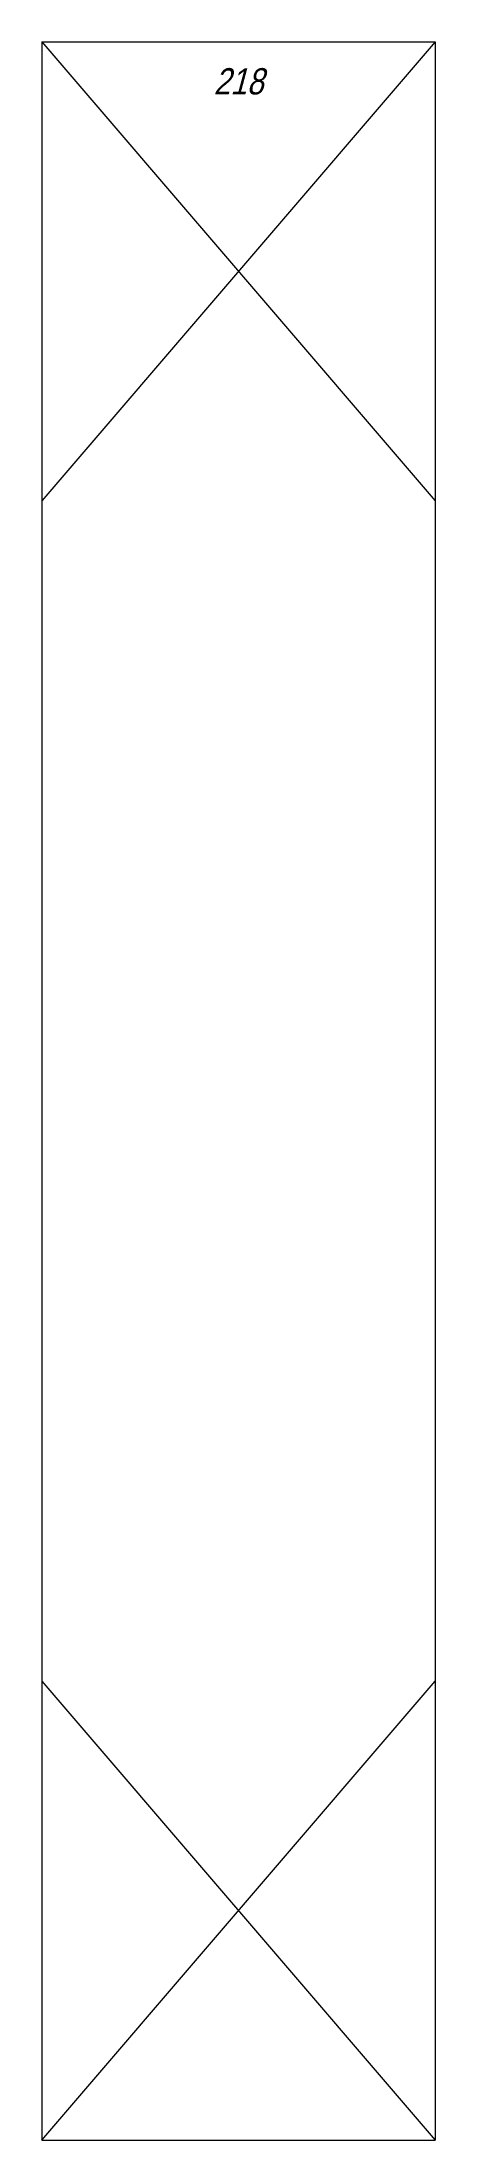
# Model space of a CAD drawing. Header units: millimetres. Extents: x 0 to 30, y -80 to 80.
import ezdxf
from ezdxf.enums import TextEntityAlignment as Align

# ---------------------------------------------------------------- set-up
doc = ezdxf.new("R2010")
doc.units = ezdxf.units.MM
doc.header["$LTSCALE"] = 0.5
doc.layers.get('0').update_dxf_attribs({"color": 9, "lineweight": 15})
doc.layers.add('Namebox', color=9, linetype='Continuous', lineweight=20)
doc.styles.add('Longhand', font='vnfont.shx', dxfattribs={"width": 0.85, "oblique": 15})

msp = doc.modelspace()

# ---------------------------------------------------------------- linework, layer by layer
at = {"ltscale": 0.5}
for p, q in [((0, 80), (0, -80)), ((0, 80), (30, 80)), ((0, 80), (30, 45)), ((30, 80), (0, 45)), ((30, 80), (30, -80)), ((0, -45), (30, -80)), ((0, -80), (30, -45)), ((0, -80), (30, -80))]:
    msp.add_line(p, q, dxfattribs=at)

# ---------------------------------------------------------------- texts
at = {"layer": 'Namebox', "color": 4, "style": 'Longhand', "oblique": 15, "width": 0.85}
msp.add_text('218', height=2, dxfattribs=at).set_placement((15, 78), align=Align.TOP_CENTER)

doc.saveas('drawing.dxf')
